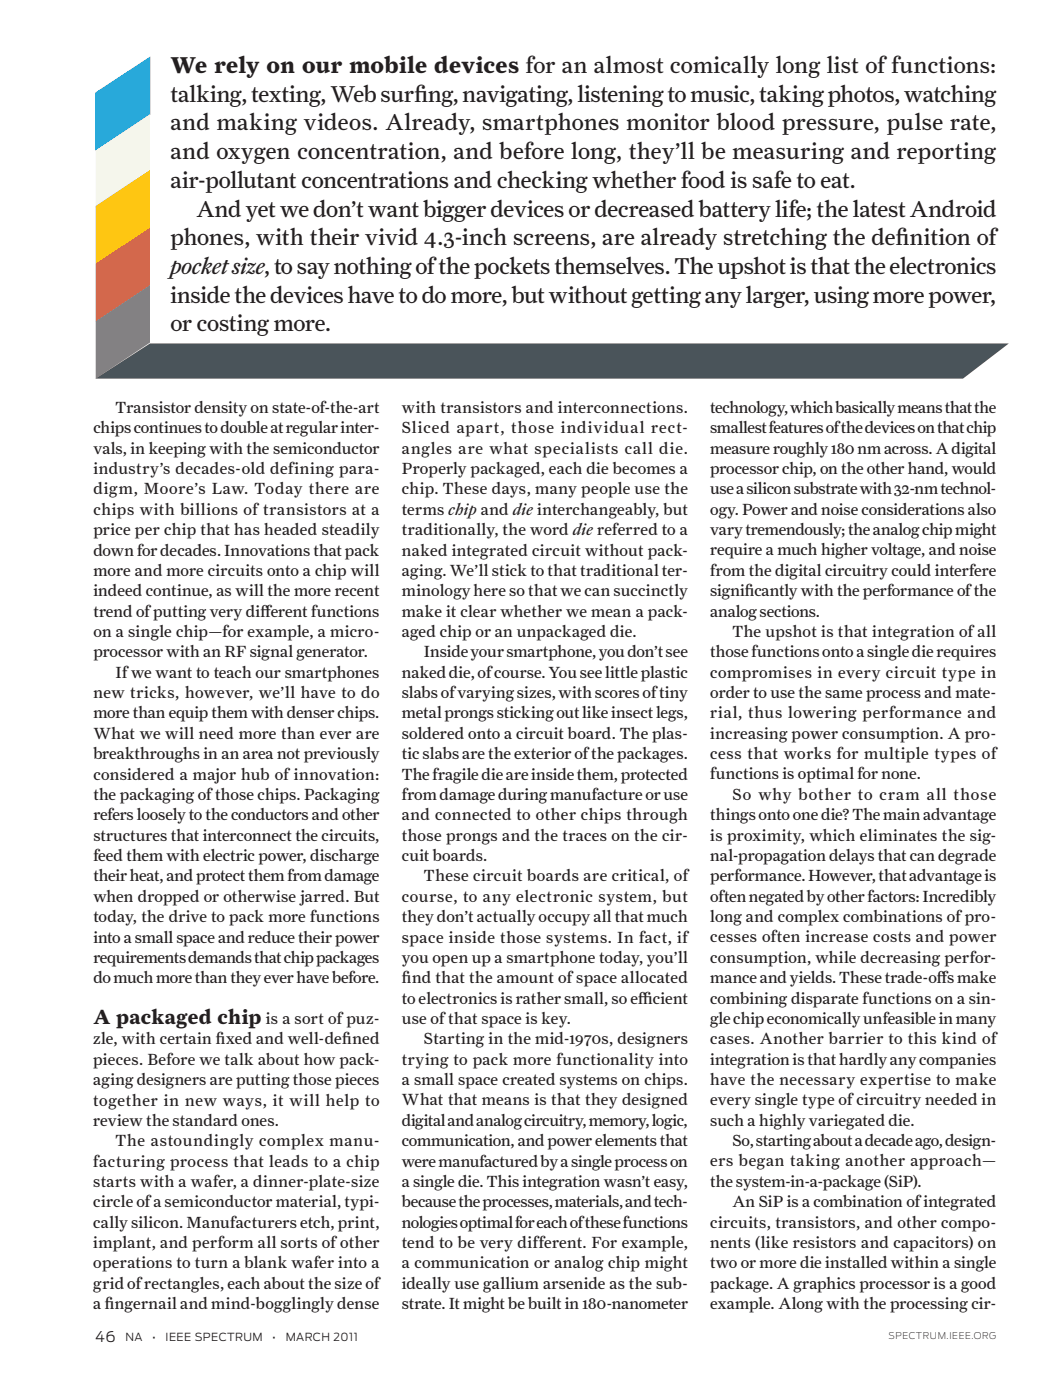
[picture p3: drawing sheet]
<svg xmlns="http://www.w3.org/2000/svg" width="200mm" height="267mm" viewBox="0 0 200 267" stroke-linecap="round" stroke-linejoin="round" font-family="sans-serif">
<defs><g id="words">
<g font-size="4.4" fill="#231f20">
<text x="32.5" y="13.9">We rely on our mobile devices for an almost comically long list of functions:</text>
<text x="32.5" y="19.4">talking,texting, Web surf</text>
<text x="78.9" y="19.4">ing, navigating, listening to music, taking photos,watching</text>
<text x="32.5" y="24.8">and making videos. Already, smartphones monitor blood pressure, pulse rate,</text>
<text x="32.5" y="30.3">and oxygen concentration, and before long, they’ll be measuring and reporting</text>
<text x="32.5" y="35.8">air-pollutant concentrations and checking whether food is safe to eat.</text>
<text x="37.4" y="41.2">And yet we don’t want bigger devices or decreased battery life; the latest Android</text>
<text x="32.5" y="46.7">phones, with their vivid 4.3-inch screens, are already stretching the def</text>
<text x="170.6" y="46.7">inition of</text>
<text x="32.5" y="52.2">pocket size, to say nothing of the pockets themselves. The upshot is that the electronics</text>
<text x="32.5" y="57.7">inside the devices have to do more, but without getting any larger, using more power,</text>
<text x="32.5" y="63.1">or costing more.</text>
</g>
<text font-size="3.9" fill="#231f20" x="17.8" y="195.1">A packaged chip</text>
<g font-size="3.1" fill="#231f20">
<text x="17.8" y="82.5">chips continues to double at regular inter-</text>
<text x="22" y="78.7">Transistor density on state-of-the-art</text>
<text x="76.5" y="78.7">with transistors and interconnections.</text>
<text x="76.5" y="82.5">Sliced apart, those individual rect-</text>
<text x="135.3" y="78.6">technolog</text>
<text x="135.3" y="82.5">smallest features of the devices on that chip</text>
<text x="146.4" y="78.6">y, which basically means that the</text>
<text x="17.8" y="86.4">vals, in keeping with the semiconductor</text>
<text x="76.5" y="86.4">angles are what specialists call die.</text>
<text x="135.3" y="86.4">measure roughly 180 nm across. A digital</text>
<text x="17.8" y="90.3">industry’s decades-old defining para-</text>
<text x="17.8" y="94.2">digm, Moore’s Law. Today there are</text>
<text x="76.5" y="90.3">Properly packaged, each die becomes a</text>
<text x="76.5" y="94.2">chip. These days, many people use the</text>
<text x="135.3" y="90.3">processor chip, on the other hand, would</text>
<text x="135.3" y="94.2">use a silicon substrate with 32-nm technol-</text>
<text x="17.8" y="98.1">chips with billions of transistors at a</text>
<text x="17.8" y="102">price per chip that has headed steadily</text>
<text x="76.5" y="98.1">terms chipand die interchangeably, but</text>
<text x="76.5" y="101.9">traditionally, the word die referred to a</text>
<text x="135.3" y="98">og</text>
<text x="135.3" y="101.9">vary tremendously; the analog chip might</text>
<text x="136.9" y="98">y. Power and noise considerations also</text>
<text x="17.8" y="105.8">down for decades. Innovations that pack</text>
<text x="76.5" y="105.8">naked integrated circuit without pack-</text>
<text x="135.3" y="105.8">require a much higher voltage, and noise</text>
<text x="17.8" y="109.7">more and more circuits onto a chip will</text>
<text x="17.8" y="113.6">indeed continue, as will the more recent</text>
<text x="76.5" y="109.7">aging. We’ll stick to that traditional ter-</text>
<text x="76.5" y="113.6">minolog</text>
<text x="86.4" y="113.6">y here so that we can succinctly</text>
<text x="135.3" y="109.7">from the digital circuitry could interfere</text>
<text x="135.3" y="113.6">signif</text>
<text x="141.9" y="113.6">icantly with the performance of the</text>
<text x="17.8" y="117.5">trend of putting very dif</text>
<text x="49.6" y="117.5">ferent functions</text>
<text x="76.5" y="117.5">make it clear whether we mean a pack-</text>
<text x="135.3" y="117.4">analog sections.</text>
<text x="17.8" y="121.4">on a single chip—for example, a micro-</text>
<text x="17.8" y="125.2">processor with an RF signal generator.</text>
<text x="76.5" y="121.3">aged chip or an unpackaged die.</text>
<text x="80.8" y="125.2">Inside your smartphone, you don’t see</text>
<text x="135.3" y="125.2">those functions onto a single die requires</text>
<text x="139.5" y="121.3">The upshot is that integration of all</text>
<text x="22" y="129.1">If we want to teach our smartphones</text>
<text x="76.5" y="129.1">naked die, of course. You see little plastic</text>
<text x="135.3" y="129.1">compromises in every circuit type in</text>
<text x="17.8" y="133">new tricks, however, we’ll have to do</text>
<text x="17.8" y="136.9">more than equip them with denser chips.</text>
<text x="76.5" y="133">slabs of varying sizes, with scores of tiny</text>
<text x="76.5" y="136.9">metal prongs sticking out like insect legs,</text>
<text x="135.3" y="133">order to use the same process and mate-</text>
<text x="135.3" y="136.8">rial, thus lowering performance and</text>
<text x="17.8" y="140.8">What we will need more than ever are</text>
<text x="76.5" y="140.7">soldered onto a circuit board. The plas-</text>
<text x="135.3" y="140.7">increasing power consumption. A pro-</text>
<text x="17.8" y="144.6">breakthroughs in an area not previously</text>
<text x="17.8" y="148.5">considered a major hub of innovation:</text>
<text x="76.5" y="144.6">tic slabs are the exterior of the packages.</text>
<text x="76.5" y="148.5">The fragile die are inside them, protected</text>
<text x="135.3" y="144.6">cess that works for multiple types of</text>
<text x="135.3" y="148.5">functions is optimal for none.</text>
<text x="17.8" y="152.4">the packaging of those chips. Packaging</text>
<text x="76.5" y="152.4">from damage during manufacture or use</text>
<text x="139.5" y="152.4">So why bother to cram all those</text>
<text x="17.8" y="156.3">refers loosely to the conductors and other</text>
<text x="17.8" y="160.2">structures that interconnect the circuits,</text>
<text x="76.5" y="156.3">and connected to other chips through</text>
<text x="76.5" y="160.1">those prongs and the traces on the cir-</text>
<text x="135.3" y="156.2">things onto one die? The main advantage</text>
<text x="135.3" y="160.1">is proximity, which eliminates the sig-</text>
<text x="17.8" y="164">feed them with electric power, discharge</text>
<text x="17.8" y="167.9">their heat, and protect them from damage</text>
<text x="76.5" y="164">cuit boards.</text>
<text x="80.8" y="167.9">These circuit boards are critical, of</text>
<text x="135.3" y="164">nal-propagation delays that can degrade</text>
<text x="135.3" y="167.9">performance. However, that advantage is</text>
<text x="17.8" y="171.8">when dropped or otherwise jarred. But</text>
<text x="76.5" y="171.8">course, to any electronic system, but</text>
<text x="135.3" y="171.8">often negated by otherfactors: Incredibly</text>
<text x="17.8" y="175.7">today, the drive to pack more functions</text>
<text x="17.8" y="179.6">into a small space and reduce their power</text>
<text x="76.5" y="175.7">they don’t actually occupy all that much</text>
<text x="76.5" y="179.5">space inside those systems. In fact, if</text>
<text x="135.3" y="175.6">long and complex combinations of pro-</text>
<text x="135.3" y="179.5">cesses often increase costs and power</text>
<text x="17.8" y="183.4">requirements demands that chip packages</text>
<text x="76.5" y="183.4">you open up a smartphone today, you’ll</text>
<text x="135.3" y="183.4">consumption, while decreasing perfor-</text>
<text x="17.8" y="187.3">do much more than they ever have before.</text>
<text x="76.5" y="187.3">f</text>
<text x="76.5" y="187.3">ind that the amount of space allocated</text>
<text x="76.5" y="191.2">to electronics is rather small, so ef</text>
<text x="121.6" y="191.2">f</text>
<text x="121.6" y="191.2">icient</text>
<text x="135.3" y="187.3">mance and yields. These trade-of</text>
<text x="135.3" y="191.2">combining disparate functions on a sin-</text>
<text x="178.5" y="187.3">fs make</text>
<text x="50.6" y="195.1">is a sort of puz-</text>
<text x="76.5" y="195.1">use of that space is key.</text>
<text x="135.3" y="195">gle chip economically unfeasible in many</text>
<text x="17.8" y="199">zle, with certain f</text>
<text x="17.8" y="202.8">pieces. Before we talk about how pack-</text>
<text x="41.1" y="199">ixed and well-def</text>
<text x="65.2" y="199">ined</text>
<text x="76.5" y="202.8">trying to pack more functionality into</text>
<text x="80.8" y="198.9">Starting in the mid-1970s, designers</text>
<text x="135.3" y="198.9">cases. Another barrier to this kind of</text>
<text x="135.3" y="202.8">integration is that hardly any companies</text>
<text x="17.8" y="206.7">aging designers are putting those pieces</text>
<text x="76.5" y="206.7">a small space created systems on chips.</text>
<text x="135.3" y="206.7">have the necessary expertise to make</text>
<text x="17.8" y="210.6">together in new ways, it will help to</text>
<text x="17.8" y="214.5">review the standard ones.</text>
<text x="76.5" y="210.6">What that means is that they designed</text>
<text x="76.5" y="214.5">digital and analog circuitry, memory, logic,</text>
<text x="135.3" y="210.6">every single type of circuitry needed in</text>
<text x="135.3" y="214.4">such a highly variegated die.</text>
<text x="22" y="218.4">The astoundingly complex manu-</text>
<text x="76.5" y="218.3">communication, and power elements that</text>
<text x="139.5" y="218.3">So, starting about a decade ago, design-</text>
<text x="17.8" y="222.2">facturing process that leads to a chip</text>
<text x="17.8" y="226.1">starts with a wafer, a dinner-plate-size</text>
<text x="76.5" y="222.2">were manufactured by a single process on</text>
<text x="76.5" y="226.1">a single die. This integration wasn’t easy,</text>
<text x="135.3" y="222.2">ers began taking another approach—</text>
<text x="135.3" y="226.1">the system-in-a-package (SiP).</text>
<text x="17.8" y="230">circle of a semiconductor material, typi-</text>
<text x="17.8" y="233.9">cally silicon. Manufacturers etch, print,</text>
<text x="76.5" y="230">because the processes, materials, and tech-</text>
<text x="76.5" y="233.9">nologies optimal for each of thesefunctions</text>
<text x="135.3" y="233.9">circuits, transistors, and other compo-</text>
<text x="139.5" y="230">An SiP is a combination of integrated</text>
<text x="17.8" y="237.8">implant, and perform all sorts of other</text>
<text x="76.5" y="237.7">tend to be very different. For example,</text>
<text x="135.3" y="237.7">nents (like resistors and capacitors) on</text>
<text x="17.8" y="241.6">operations to turn a blank wafer into a</text>
<text x="17.8" y="245.5">grid of rectangles, each about the size of</text>
<text x="76.5" y="241.6">a communication or analog chip might</text>
<text x="76.5" y="245.5">ideally use gallium arsenide as the sub-</text>
<text x="135.3" y="241.6">two or more die installed within a single</text>
<text x="135.3" y="245.5">package. A graphics processor is a good</text>
<text x="17.8" y="249.4">a f</text>
<text x="19.9" y="249.4">ingernail and mind-bogglingly dense</text>
<text x="76.5" y="249.4">strate. It might be built in 180-nanometer</text>
<text x="135.3" y="249.4">example. Along with the processing cir-</text>
</g>
<text font-size="2.8" fill="#231f20" x="18.1" y="255.7">46</text>
<g font-size="2.1" fill="#231f20">
<text x="23.9" y="255.5">NA</text>
<text x="29" y="255.5">•</text>
<text x="31.5" y="255.5">iEEE Spe ctrum</text>
<text x="51.9" y="255.5">•</text>
<text x="54.4" y="255.5">M</text>
<text x="54.4" y="255.5">a</text>
<text x="58.1" y="255.5">rch 2011</text>
</g>
<text font-size="1.8" fill="#231f20" x="169.2" y="255.2">spectrum.ieee.org</text>
</g></defs>
<path d="M18.2 17.6l10.4-6.8v11.1l-10.4 6.8z" fill="#00aeef"/>
<path d="M18.2 28.6l10.4-6.9v11l-10.4 6.9z" fill="#f5f6e5"/>
<path d="M18.2 39.3l10.4-6.9v11l-10.4 6.8z" fill="#fec60d"/>
<path d="M18.2 50.2l10.4-6.8v11l-10.4 6.8z" fill="#f15a32"/>
<path d="M18.2 61.2l10.4-6.9v11l-10.4 6.8z" fill="#838184"/>
<path d="M18.2 72.1l10.4-6.7h163.6l-8.8 6.7z" fill="#4a545a"/>
<use href="#words"/>
</svg>
